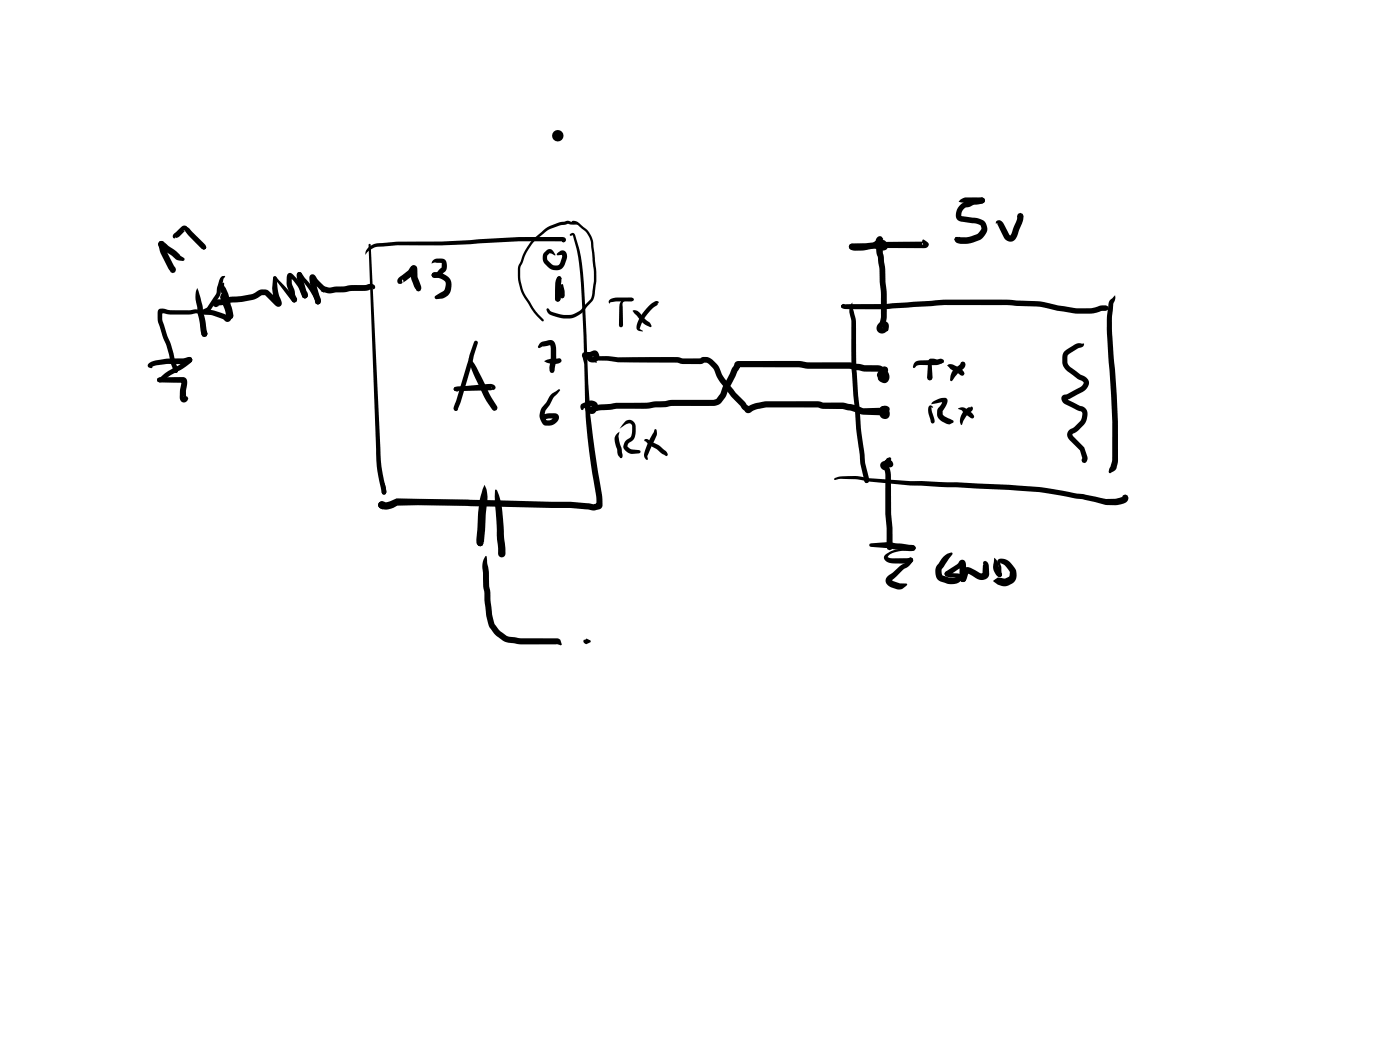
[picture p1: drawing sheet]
<svg xmlns="http://www.w3.org/2000/svg" width="285mm" height="214mm" viewBox="0 0 285 214" stroke-linecap="round" stroke-linejoin="round" font-family="sans-serif">
<g fill="#000">
<path d="M32.4 49.2l.5-.1 .5 .3 .4 1.6 2 3.6v.4l-.2 .4-.4 .2-.4-.2-.5-.8-1.7-3.3-.4-1.6zM32.4 49.2l.5-.1 .4 .1 .2 .5-.2-.3-.3-.2 .5 .2 2.2 1.6 1 1 .8 .6v.4l-.3 .1-1.3-.2-3.1-2.4h.1a.77 .77 0 0 1-.7-.8zM37.2 46.1a1.45 1.45 0 0 1 1.3 .4l3.4 3.4 .1 .4-.1 .4-.4 .1-.4-.1a16.6 16.6 0 0 1-3.5-4zM35.4 47.6l.5-.4a2.91 2.91 0 0 1 1.6-1.3 .51 .51 0 0 1 .5 .2 .51 .51 0 0 1 .1 .5l.6 1-.9-.7h-.5l.4 .1a3.3 3.3 0 0 1-1.8 1.4l-.1-.1-.1 .2a.45 .45 0 0 1-.5-.3 .45 .45 0 0 1 .1-.5zM40.2 58.6a21.4 21.4 0 0 1 1.3 5.3l.7 4.1-.1 .4-.5 .2-.4-.1a6.2 6.2 0 0 1-.6-2.9l-.4-1.8v-1.2a5.8 5.8 0 0 1 0-4zM41.2 49.8h.1l.5 .3 .2 .2-.2 .4-.3 .1-.3-.1-.1-.3 .1 .1zM44.9 57.9l.7-.3 .2 .8a8.6 8.6 0 0 1 1.2 3.8l.5 2a.81 .81 0 0 1-.6 .8l-.4-.2-.2-.4-1-4.1-.5-1.5zM45 56.4l.3-.2h.4l.2 .1-.4 .6-.8 3.4-1.9 2.9-1.1 .6 .2-.3-.1 .4-.4 .1-.3-.1-.1-.4 .1-.3 1.1-.7 1.8-2.6 .2-1.5 .4-1.3zM43.5 61.4l.6-.4 1.1-.1a9.5 9.5 0 0 1 3.9-.6l2.2-.4 .6-.3a2.37 2.37 0 0 1 2.1-.7l.7 .3 2.2 2.1a.52 .52 0 0 0-.7 .5l-.4-1.1a8 8 0 0 1-.2-4.1l.1-.3 .3-.1 .2 .1 .1 .3 .2 2.1 .4 1.6a1.8 1.8 0 0 1 .3 2 .83 .83 0 0 1-1.2-.2l-2.1-2.1-.6 .1-1.1 .7a10.6 10.6 0 0 1-4.9 .8l-2.7 .6-.6 .4-.5-.2-.2-.5zM60.5 55.6l.5-.2 .3 .1 .2 .4-.1 .3 .1-.2 1.2 3.8a.72 .72 0 0 1-.6 1l-.4-.2-1.1-3.3a2.03 2.03 0 0 1-.1-1.7zM63.2 56a1.04 1.04 0 0 1 1.4 .9l1.7 1.6 .2 .4-.2 .5-.4 .1-.4-.1-1.6-1.7-.6-.9a.5 .5 0 0 0 .8-.2l.9 3.5a1.66 1.66 0 0 1 .2 1.7l-.5 .2a.81 .81 0 0 1-.6-.8l-.9-2.9a2.56 2.56 0 0 1 0-2.3zM75.1 50.3l.9-.5 .6-.2 5-.4a290.3 290.3 0 0 0 24.1-.9h8.7a.55 .55 0 0 1 .8 .4 .55 .55 0 0 1-.7 .6l-.2-.3 .2-.3v.4a183 183 0 0 0-18.1 .6 160.1 160.1 0 0 1-15.5 .2l-3.8 .3a4 4 0 0 0-2.4 1.3l-.3 .4 .1-.8z"/>
<path d="M75.1 49.7h.2l.2 .2 2 41.5a44.3 44.3 0 0 0 1.2 8.8l-.2 .4-.3 .1-.4-.1-.1-.5a34.4 34.4 0 0 1-1.1-8.7zM65.5 58.5l.4-.2 1.2 .3 3.3-.3a11.8 11.8 0 0 1 4-.3 1.61 1.61 0 0 1 1.9 .2l.1 .2a.5 .5 0 0 1-.5 .5l-.1-.3-.2 .3-1.1 .3h-2.9l-1.4 .3-2.3 .1a2.8 2.8 0 0 1-1.9-.1l-.5-.1-.2-.5zM81.2 56.6l2-1.6a1.47 1.47 0 0 1 1.1-1l.4 .2 .2 .5-.2 .4-.4 .2 .3-.1-.3 .6a5.9 5.9 0 0 1-2.1 1.6l-.1 .1-.1-.6-.2 .3 .2 .3a.62 .62 0 0 1-1 .1 .62 .62 0 0 1 .1-.9zM83.8 54.2l.5-.2a1.16 1.16 0 0 1 .7 1.6v.9l.7 1.7 .1 .6-.2 .4-.4 .2-.4-.2-.3-.4a5.8 5.8 0 0 1-.8-3.9l.2 .3-.3-.5zM88.2 53l.6-.3 .8-.1a1.23 1.23 0 0 1 1.4 1.7l-.2 .7-.4 .5a1.76 1.76 0 0 1-2.4 .9l-.2-.4a.97 .97 0 0 1 1.1-.6l1-.9 .1-.9-1.5-.2-.7 .3zM88 55.6a3.4 3.4 0 0 1 3.7 1.4 3.5 3.5 0 0 1-.3 2.9l-.3 .4a3 3 0 0 1-2.1 .6l-.4-.1-.1-.5 1.9-1.2 .3-.9v-.6l-.3-.4-.6-.4-1.8-.4-.2-.4zM110.8 51.5l.1-.2a.99 .99 0 0 1 1-.6 .99 .99 0 0 1 .9 .7l.3 .5-.1 .1-1.1-.4-.5 .5 .1 .8 .7 .8a1.14 1.14 0 0 0 1.9-.2l.4-1.6-.9 .1-.3-.2 .8-.7a1.13 1.13 0 0 1 1.2 .4 1.13 1.13 0 0 1 .1 1.2l-.4 1.2a2.07 2.07 0 0 1-3.5 .5l-.3-.4a1.95 1.95 0 0 1-.4-2.5zM113.4 57.4l.8-.5-.2 .6-.3 .2h.2l.2 2.7-.2 .4-.3 .1-.4-.1-.2-.4 .1-.8a4.1 4.1 0 0 1 .3-2.2zM114.1 57.7l.1 1.7-.1 1-.2 .1-.3-.1-.1-1a2.35 2.35 0 0 1 .6-1.7zM113.5 56.4l.3-.2 .4 .2 .1 .3-.2 1.1v3.1l-.1 .4-.4 .1-.4-.1-.2-.4v-3.2l.2-.8zM114.3 57.9l.3 .1 .4 1.5a.95 .95 0 0 1-.6 1.3 .95 .95 0 0 1-.5-1.3zM116.1 47.6l.3-.1a.52 .52 0 0 1 .7 .4 38.4 38.4 0 0 1 1.9 12.7l.8 17.3a178.5 178.5 0 0 0 2.8 23.3 2.98 2.98 0 0 1-.2 2.3l-.4 .2-1.2 .2-4.7-.5-31.1-.5-4.1 .1-.8 .4a2.63 2.63 0 0 1-2.4 .1l.3-.1a.73 .73 0 0 1-.9-.7 .73 .73 0 0 1 1-.6l.7 .1 1.9-.7 35.5 .7 4.6 .5 .9-.2-.3 .3v-1.1a137.5 137.5 0 0 1-2.4-23.7l-.2-9.2a166.3 166.3 0 0 0-1.3-17.6l-.9-3.3-.5 .1-.1-.2z"/>
<path d="M108.7 48.6l2.1-1.8a8 8 0 0 1 3.9-1.7 1.7 1.7 0 0 1 1.6 .1l1 .1 .7 .5-1.8-.1-.6-.1-.7 .2a6.6 6.6 0 0 0-2.9 .8l-2.3 1.8a11.1 11.1 0 0 0-3.5 5.4l-.3 .8v2a8.8 8.8 0 0 0 2 4.8 13.7 13.7 0 0 0 2.8 3.8l-.2 .3-.2-.1a11.8 11.8 0 0 1-2.8-3.7 9.8 9.8 0 0 1-2-7.1v-.4a21.9 21.9 0 0 1 2.5-4.9zM173.1 49.7l.5-.1 2.7-.1 2.4-.2 9.5-.1a.38 .38 0 0 0-.4 .2 .38 .38 0 0 0 .1 .4l-.1-1a1.23 1.23 0 0 1 1.2 .6 .74 .74 0 0 1-.1 .8 .74 .74 0 0 1-.7 .3h-9.5l-2.4 .2-2.7 .1 .3-.2-.5 .2-.4-.1-.2-.5zM173 49.8l.4-.2 .4 .1 .2 .3-.2-.2 .6 .1a11.6 11.6 0 0 0 3.8-.5 1.03 1.03 0 0 1 1.4 .6l-.2 .4-.3 .1-.3-.1 .1 .1-3.2 .5h-1.8a1.18 1.18 0 0 1-1-.6zM178.6 48.3a.71 .71 0 0 1 .8-.2 .71 .71 0 0 1 .5 .6l-.2 .2h-.5l.3 .1-.1 .4-.1-.1 .4 .5 .2 .1-.2 .3v-.5l-1.2 .3 .2-.2v.2l-.2-.4h.3l-.2 .3 .1-.3 .4-.1 .3 .1 .2 .5a.95 .95 0 0 1-1.3 .6 .95 .95 0 0 1-.5-1.3 1.98 1.98 0 0 1 2.6-.1 1.06 1.06 0 0 1-.1 1.6 1.06 1.06 0 0 1-1.5-.3 1.53 1.53 0 0 1-.2-2.3zM194.5 48.4l.7-.1 .2 .2-.3 .4 .1 .1-.4 .2-.3-.2-.1-.3zM195.5 40.7l1-.5h3.4l.5 .3 .1 .3-.1 .4-.5 .2h-3.4l-1.3-.3zM195.4 41.8a2.47 2.47 0 0 1 1.7-.7l.9-.5 1.9-.4 .5 .2 .1 .4a1.75 1.75 0 0 1-1.9 .9h-.4l-.7 .4a1.68 1.68 0 0 0-1.8 1.9l2.2 .3a2.83 2.83 0 0 1 2.9 1.3 2.34 2.34 0 0 1-.9 3l-.4 .3a6.4 6.4 0 0 1-4.7 .6l-.4-.5 .1-.6 .3-.2 .5 .3-.1-.3 1.7 .1 2.1-.7 .8-.9-.1-.7a2.04 2.04 0 0 0-1.9-.6l-1.8-.2a1.38 1.38 0 0 1-1.3-2.1l.2-.6zM202.9 45a.89 .89 0 0 1 1.4 .4l1.2 2.5 .3 .1 1.1-2.9 .4-1.6 .4-.2 .5 .2 .2 .5-.1 .8-.9 2.2a2.46 2.46 0 0 1-1.4 2.2l-.8-.1-.7-.5-1.4-2.8v-.3h-.4zM30.3 74l1.3-.6a20.6 20.6 0 0 1 5.8-.4l1.1-.3 .5 .2 .2 .4-.2 .4-.6 .1h.1a7.1 7.1 0 0 1-3.5 .3l-3 .3-1.2 .3-.1-.4 .4 .4-.1 .2a.59 .59 0 0 1-.7-.1 .59 .59 0 0 1-.1-.7zM32.1 77a2.6 2.6 0 0 1 1.8-.2h3.3a1.05 1.05 0 0 1 .9 1.5l-.2 1.3v1.3l-.3-.1h-.2l.4-.2 .4 .2a.82 .82 0 0 1-.6 1.1 .82 .82 0 0 1-1-.8v-1.5l.3-1.9 .3 .2h-3.3a2.6 2.6 0 0 1-1.8-.2l-.1-.3zM35.4 75l.2-.1 .5 .4v-.1l.1 .3-.1 .3-.3 .1-.4-.1zM32.1 77l.6-.2 1.6-1.3 2.2-1.2 1.8-1.5 .3-.1 .4 .2 .1 .6-.5 .6-1.7 1.2-2.1 1.1-1.7 1.3a.75 .75 0 0 1-1.1-.3z"/>
<path d="M40.5 63.4h.3l.1 .2a.23 .23 0 0 1-.3 .2 .23 .23 0 0 1-.2-.2zM40.4 63.6l.2-.2 .2 .2-.1 .2zM32.3 63.1l.2-.2 .6-.1 .9 .2a12.5 12.5 0 0 0 3.9 .2l2.3-.2a.62 .62 0 0 1 .6 .8h-1a20.2 20.2 0 0 1-6.5 0h-.6l.3-.2 .1 1.7 1 3.1 .7 1.6 .9 3.6 .5 1.4a.61 .61 0 0 1-.4 .9l-.4-.1-.6-1.7-.9-3.8-.7-1.6-.7-2.3a4.6 4.6 0 0 1-.4-2.7zM41.2 67l.3-.2 .3 .1 .4 1-.1 .5-.5 .2-.4-.1-.2-.4zM41.1 63.2l.3-.1 .4 .2-.2-.2a8.3 8.3 0 0 1 4.6 1.1l.3 .3h-.3l-.2 .1-.3-1.6-.8-2.3 .2-.8a.69 .69 0 0 1 1 .7l.7 1.7a3.1 3.1 0 0 1 .2 2.8l-.1 .1a.85 .85 0 0 1-1.4-.2l-.2-.1a8 8 0 0 0-3.9-.9l-.3-.2zM45.2 59.9l.2-.1 .3 .1 .1 .4-.1 .3-.6 .2a.53 .53 0 0 1 .1-.9zM46.4 63.7h.2l.7 .4 .1 .3-.1 .4-.4 .1-.4-.1zM46.5 63.9l.4-.1 .4 .1 .2 .5-.2 .4-.4 .1-.4-.1-.2-.4zM55.7 56.3l.3-.1 .2 .1 3 3.3 1.2 1.1 .1 .3-.2 .4-.4 .2-.3-.1-1.1-1.4a11.3 11.3 0 0 0-2.8-3.3l-.1-.2zM58.7 55.7a.95 .95 0 0 1 1.3 .5l.2 .3a8.8 8.8 0 0 1 2.3 3.3l-.1-.1 .2 .5-.1 .4-.4 .2-.3-.1-.3-.4a8.1 8.1 0 0 0-1.9-3.3l-.7-.6 .5-.1v.3a4.3 4.3 0 0 0 .6 2.7l.1 .7a1.56 1.56 0 0 1 .2 1.5l-.4 .1-.4-.2-.1-.4v.2l-.4-.9-.1-.8a4.9 4.9 0 0 1-.4-3.6zM60.6 55.5l.4-.1 .3 .2 2.8 3.4a4 4 0 0 1 1.2 2.4l-.1 .4-.5 .2-.4-.2-.3-.9-.4-.8a17.8 17.8 0 0 0-2.9-3.8l.1 .1-.3-.5zM92.5 78.9l.7-.2 6.2-.5a1.17 1.17 0 0 1 1.5 .7l-.2 .4-.3 .1-.2-.1-.1-.4 .1 .4-.2 .2-7.2 .1-.3-.1-.1-.3z"/>
<path d="M92.5 79l.5-.1a.58 .58 0 0 1 .3 .7l-.2 .1-.6-.1-.1-.4zM95.4 73l.5 .3a18.2 18.2 0 0 1 2.8 4.9l1.1 2.3 1.5 2.6-.2 .4-.4 .2-.5-.3a30.2 30.2 0 0 1-3.4-6.4l-.8-1.7zM96.7 69.4l.5 .1 .1 .4-3.5 11.9-.5 1.4-.1-.2-.1 .6-.3 .1-.4-.4v-.5l.5-1.2 2.7-9.4zM109.9 69.9l.4-.3 .9-.2a1.27 1.27 0 0 1 1.4 0 1.27 1.27 0 0 1 .6 1.2v.2a12.3 12.3 0 0 1-.4 5l-.4 .2-.4-.2-.1-.9a12.6 12.6 0 0 0 .2-4.2l-.1-.5 .1 .1-1.6 .2-.7 .4-.3-.3zM110.9 73.5a6.5 6.5 0 0 1 2.8-.5l.5 .1a.75 .75 0 0 1-.9 1 3.8 3.8 0 0 1-2.5-.5zM116.5 45h.7a3.1 3.1 0 0 1 1.6 1.2 4.5 4.5 0 0 1 2 4l.6 5.3v1.8l-.4 3a3.7 3.7 0 0 1-1.5 2.2 4.9 4.9 0 0 1-6.4 2l-1.4-.6-.4-.8v-.3h.2l.3 .1 .3 .5a8.3 8.3 0 0 0 4.2 .7l1.7-.8 1.2-1.3a2.76 2.76 0 0 0 1.3-1.6l.4-3.1v-1.8l-.5-5.2a4.6 4.6 0 0 0-2.4-4.1l-.7-.7-.8-.2zM113.4 59.5h.4l.3 1.4-.1 .4-.4 .1-.4-.1-.2-.4zM113.5 56.4l.4-.1a1 1 0 0 1 .4 1.3 6.1 6.1 0 0 0-.2 2.8l-.2 .4-.3 .1-.4-.1-.2-.4 .1-1.7zM112.2 80.3l1.7-1.1 .1 .3-.8 .9a4.2 4.2 0 0 0-1.3 2.1l-.8 1a1.83 1.83 0 0 0 .2 2.2l-.2-.1 1-.1 .6-.5 .2 .2-1.8 .1-.1-.1-.4 .3a.59 .59 0 0 1-.3-.6 .59 .59 0 0 1 .5-.5l1-.3h1.1a1.03 1.03 0 0 1 .9 .9 1.03 1.03 0 0 1-.6 1.1 2.31 2.31 0 0 1-2.7 .3 2.74 2.74 0 0 1-.2-3.5l1-1zM118.7 71.9l.4-.1 .1 .3 .3 .1h-.3l.2-.4 .3-.1 .4 .1 .1 .6v-.1a.85 .85 0 0 1-1 .9 .85 .85 0 0 1-.5-1.3zM119 72.2l1.7-.8a1.15 1.15 0 0 1 1.2 .6 1.15 1.15 0 0 1-.1 1.2 1.35 1.35 0 0 1-2.2 0l-.4-1 .2-.4 .3-.1 .4 .2 .4 .9v-.1h.4l-.1-.4 .4 .1-1.6 .6-.3 1-.2 .1-.1-.1-.3-1zM120.6 72.7l.4-.2h2.6l2.3 .3h12.4a14.7 14.7 0 0 0 4.3 .2l.1-.1a2.21 2.21 0 0 1 2.7 .7l.9 1 .7 1.6 .6 1 2.2 2.8 1.8 1.8 .5 .6 .5 .4 .2 .5a.45 .45 0 0 0-.6-.4l.7-.5a14 14 0 0 1 6.4-.7h7.2l1.2 .3h3.8l2.3 .4 2 .7 3.3-.1a.76 .76 0 0 1 .7 .8 .76 .76 0 0 1-.7 .7l-3.5-.1-2.2-.7-1.9-.4-3.9-.1-1.2-.2h-10.4l-2.6 .6a1.31 1.31 0 0 1-1.6 .3l-.2-.5 .1 .3-.5-.4-.5-.7-1.9-1.9-2.1-2.8-.7-1-.8-1.9-1.4-1.2h-.5h.1l-.8 .3h-3.4l-1.3-.3h-12l-2.3-.4h-2.6l.2-.3 .3 .7h-.4a.69 .69 0 0 1-.5-1.1z"/>
<path d="M124.1 61.1l.4-.3a7.4 7.4 0 0 1 3.3-.2h.8l.3 .1 .1 .3-.1 .2-.3 .2h-3.3l-1 .1-.2 .4-.2-.4zM126.6 61.1l.7-.3 1.4-.2 .2 .1 .1 .3-.1 .2-.3 .1a1.96 1.96 0 0 0-1.5 .1l-.4 .5 .2 4.3-.2 .3-.3 .2-.3-.2-.1-.3 .1-3.7 .1-.7zM128.8 63.3a1.29 1.29 0 0 1 1.8 .8l.9 1a1.67 1.67 0 0 1 1.1 1.5h-.2l-.6-.3-.9-.5zM132.1 62.3l1.4-1a.36 .36 0 0 1 .5 .1 .36 .36 0 0 1-.1 .5 9.8 9.8 0 0 0-3.7 4.9l.7 .7-.9-.2a1.13 1.13 0 0 1-.2-1.6 9.3 9.3 0 0 1 2.3-3.4zM171.3 62.1l1.2-.2a93.6 93.6 0 0 0 13.5-.5l6.1-.4h12.9l6.9 .4 3.6 .8 3.6 .6h.9a10.2 10.2 0 0 0 4.4-.6h.7l.4 .1 .2 .4-.2 .4-.4 .2h-.8a8.2 8.2 0 0 1-4.3 .6l-1.1-.1-3.7-.5-3.5-.8-6.7-.4h-12.8l-6.1 .4a87.3 87.3 0 0 1-13.6 .4l-1.1-.2-.2-.3zM171.3 62.2l.5-.3 .2 .2-.2 .5-.2 .1-.3-.1zM173.5 61.6l.4 2.2a8.8 8.8 0 0 1 .4 4 103.5 103.5 0 0 0 .7 15.4l.3 4 .8 7 .9 3.4-.2 .6-.4 .2-.3-.2-.2-.4-.8-3.5-.8-7-.2-4.1a106.5 106.5 0 0 1-.8-16.4 10.4 10.4 0 0 0-.4-3.6l.2-.9zM178.4 49.3l.3-.1a.66 .66 0 0 1 .8 .5l.7 5.1 .1 2.6 .2 2.5v5l-.3 1.2-.2 .3-.3 .1-.4-.1-.2-.5 .3-1.4v-5l-.3-2v-2.7l-.4-2.4-.6-2.6 .5 .2-.4-.4zM178.8 75.7a1.38 1.38 0 0 1 2 .1 1.38 1.38 0 0 1-.2 2 1.31 1.31 0 0 1-1.8-.6 1.31 1.31 0 0 1 .7-1.8l.6 .3v.4l-.4 .2h.3v.6l-.1-.3 .3 .1-.4 .1v-.4l.2 .1-.4 .1v-.2l-.4 .8-.1 .1-.2-.1-.4-.8zM178.9 65.9a1.14 1.14 0 0 1 1.3-.5 1.14 1.14 0 0 1 .8 1.2l-.2 .8-.3 .1a1 1 0 0 1-.4-1l-.4 .3-.1-.1 .2 .2v-.7l.2 .2-.3 .1-.4-.1-.2-.5 .2-.4 .4-.1 .3 .1a.91 .91 0 0 1 .7 1.3 1.13 1.13 0 0 1-1.6 1 1.13 1.13 0 0 1-.2-1.9zM179.4 75.1l.4-.3-.3 .4 .2-.4 .5-.2 .4 .2 .2 .6-.3 .5-.5 .2-.5-.2-.2-.4zM186.3 73.8l.9-.4 3.6-.1a.88 .88 0 0 1 1.4 .3 1.31 1.31 0 0 1-1.1 .6l-4 .1-.4 .2-.6 .5-.2-.3z"/>
<path d="M189.1 73.2l.3-.2h.8a1.72 1.72 0 0 0 1.6 .1l.3 .2 .1 .3-.1 .2-.3 .2-1.7-.5h-.5l.3 3.4-.2 .4-.4 .2-.4-.2-.1-.4 .2-3.3zM192.8 74.4a1.07 1.07 0 0 1 1.2-.2 3.7 3.7 0 0 1 2.4 1.8l-.2 .4-.3 .1-.3-.1-2.1-1.3zM195.7 73.7l.3-.1a.73 .73 0 0 1 .4 1.2l-1.4 1.3-1 1.3-.3 .2-.3-.2a3 3 0 0 1 .7-2.1l1.4-1.1zM216.7 71.5l1.7-1.1a1.85 1.85 0 0 1 1.8-.5h.4a.59 .59 0 0 1-.5 .9l-.6 .1-1.8 1.1-.3 .3-.1 .5v1.1l.3 .5 2.4 1.9a1.93 1.93 0 0 1 1.7 1.6l-.4 1.2a3.8 3.8 0 0 1-1.8 1.2l-1.8 1-.8 .1 .3-.3 .1 .3 2.5 1.2a1.68 1.68 0 0 1 1.6 1.7l-.2 1.2-.4 .8-1.4 1.5-.9 .5a.29 .29 0 0 0-.2 .2 .29 .29 0 0 0 .2 .3l2.2 2.3 .7 2.3a.96 .96 0 0 1-.6 .9l-.4-.2-.2-.4 .2-.4-.5-1.6-2.1-2.1a1.46 1.46 0 0 1-.4-1.5 1.46 1.46 0 0 1 1.2-1l1.5-1.6 .3-1.4-.3-.4-.8-.2-2.4-1.2a1.14 1.14 0 0 1-.4-1.9l.8-.2 2.6-1.3 .5-.4 .2-.5-.2-.4-1-.4-1.7-1.3a3.1 3.1 0 0 1-1.3-3.8zM226 61.1l1-1a2.14 2.14 0 0 1-.3 1.6v.4a27 27 0 0 0-.2 6.6l.2 3.7a167.9 167.9 0 0 1 .9 21.4l-.4 1.7-1.2 .9-.2-.1-.1-.3 .7-2.1a180.3 180.3 0 0 0-.7-20.1l-.3-5.1a23.3 23.3 0 0 1 .5-7.5zM92.9 82.3l.2-.2 .2 .2-.1 1.1-.4 .3-.3-.1-.1-.3zM98.7 98.7l.4 1.3a15.6 15.6 0 0 1-.2 5.1l-.4 5.4-.1-.2v.3l-.1 .5a.94 .94 0 0 1-1.1-.2 .94 .94 0 0 1-.2-1.1l.1-1.5a29.3 29.3 0 0 1 1.2-8.7zM100.8 99.7h.2l.2 .1 .4 1.1a28.4 28.4 0 0 1 1 8l.3 2.9a1.5 1.5 0 0 1-.4 1.6 .75 .75 0 0 1-1.1-.7l-.6-10zM119.4 82.4l.3-.2 .3 .2 .2 .3-.5 .6-.5-.6zM120.1 83l.4-.3 1.3-.3 3.6-.4h6.3l5.1-.6h8.5l.6-.3a4.5 4.5 0 0 0 1.2-2.3l2.4-4.5a.87 .87 0 0 1 1.1-.8h12l1.9 .3h8.6l2.9 .6h3.1l.6 .3h.7l.4 .6-.2 .5-.4 .2-.5-.2 .4 .2-.8-.1-.5-.2-3-.1-2.8-.5h-6.4a13.3 13.3 0 0 1-4-.3h-12.2l.4-.5-.2 .7-2.3 4.3a5.5 5.5 0 0 1-1.4 2.6l-.6 .5-1 .3h-8.4l-5.2 .5h-6.1l-5 .5 .1-.2-.3 .2-.3-.2-.1-.2zM118.3 82.4l1.5-.8a1.35 1.35 0 0 1 1.8 .6 1.35 1.35 0 0 1-.4 1.7 1.22 1.22 0 0 1-1.6 .1 1.22 1.22 0 0 1-.2-1.6l.3-.2 .3 .2 .3 .4v.4l-.1-.1h.3l-.2 .1 .3-.6 .1 .2-.4-.1-1.2 .5-.1-.1-.3 .3a.51 .51 0 0 1-.5-.6zM120.1 83l.3-.1 .3 .1v.3l.5 .5-.5-.1a.51 .51 0 0 1-.6-.7z"/>
<path d="M125.7 88.2l.4-.3-.1 .5a5.7 5.7 0 0 0 .6 3l.1 1.2a.47 .47 0 0 1 0 .4 .47 .47 0 0 1-.5 .2l-.1-.2a2.08 2.08 0 0 1-.5-1.6 2.67 2.67 0 0 1-.1-3zM127.4 85.7a1.32 1.32 0 0 1 1.4 0 1.32 1.32 0 0 1 .6 1.3v.6a2.46 2.46 0 0 1-1.5 2.7l-.2 .7 .5 .3 .5 .2 1.4 .1 .3 .4-.3 .3-1.4 .1a1.61 1.61 0 0 1-1.7-1.9l.5-.9a1.73 1.73 0 0 0 1.2-2l-.1-1.1a.69 .69 0 0 0-1-.2l-1.5 1zM131.2 89.5l.6-.1 .6 .4a9.1 9.1 0 0 1 3.3 2.2l.1 .1a.47 .47 0 0 1-.2 .8l-.8-.5-1.3-1.1a3.9 3.9 0 0 1-2-1.4l-.3-.1zM133.3 87.4h.2a1.36 1.36 0 0 1 .2 1.2l-1.9 4.2 .1 .6-.1 .2-.5-.4-.2-.8a15 15 0 0 1 2-4.4zM170 97.3l1.1-.3a15.1 15.1 0 0 1 5.6 .3l9.8 .7a538.5 538.5 0 0 1 26.2 1.3l13 2.3a5.9 5.9 0 0 0 2.6-.4h.2l-.1 .1 .2-.4 .5-.2 .5 .2 .1 .4-.2 .8-.8 .4a9.2 9.2 0 0 1-5.8-.3l-2.5-.6-1.3-.1-6.6-1.2a283.5 283.5 0 0 0-21.3-1.2l-5.9-.3-8.7-.8a24 24 0 0 0-5.9-.5l-.8 .2-.1-.2zM176.2 97.2h.5l.2 .7-.1 .3-.4 .2-.3-.2-.1-.3zM179.3 82.9l.4-.2a1.42 1.42 0 0 1 1.3 .9 1.42 1.42 0 0 1-.4 1.6 1.34 1.34 0 0 1-1.6-1.1 1.34 1.34 0 0 1 1.2-1.5 .72 .72 0 0 1 .8 .3 .72 .72 0 0 1-.2 1l-.3 .2v-.4l-.1-.2-.2 .3 .1-.1v.5l-.1-.2-.3 .3-.1-.5-.5-.3-.1-.3zM179.4 94.2l.8-.4a.96 .96 0 0 1 1.3 0 .96 .96 0 0 1 .1 1.2 1.03 1.03 0 0 1-1.2-.4 1.03 1.03 0 0 1 .2-1.3l.5-.2a.49 .49 0 0 1 .4 .4 .49 .49 0 0 1-.2 .4l.1 .2h-.1a.46 .46 0 0 0-.5 .5h.1l-.7 .4v-.4a1.47 1.47 0 0 1 1.2 1.7v8.3l.3 2.9v3.9l-.1 .5-.5 .1-.4-.1-.2-.5v-3.9l-.2-2.8-.1-3.6a21.1 21.1 0 0 0 0-5.1l-.1-.3h.1a.99 .99 0 0 1-.8-1.5zM189.8 81.9l1.8-.8a.86 .86 0 0 1 1.3 .6l-.3 .8-.7 1.2v.7l.5 .4 1.7 .8 .1 .2-.1 .3-.8 .3-1.5-.6a1.91 1.91 0 0 1-1-2.3l1.2-1.9 .4 .3h-.8l-2 .4zM189.2 82.7l.3-.2 .5 .4h-.5l.8 2.8-.1 .4-.3 .1-.3-.1-.1-.2-.4-1.7-.1-.9zM195.1 83.1l.6-.2 .5 .1 1.1 .6a2.07 2.07 0 0 1 1.1 1.2l-.2 .3a1.25 1.25 0 0 1-1.3-.6l-1.1-.9-.7-.3zM196.6 83.4a.82 .82 0 0 1 .9-.5v.1a.32 .32 0 0 1 .4-.1 .32 .32 0 0 1 .2 .4l-.2 .3a5 5 0 0 0-1.9 2.4l-.3 .6a2.47 2.47 0 0 1 .9-3.2z"/>
<path d="M77.9 98.2h.1a2.44 2.44 0 0 1 .5 2.4l-.3 .1-.4-.1a2.48 2.48 0 0 1 0-1.8zM77.2 102.3l.5-.2 .5 .2 .3 .8-.2 .4a.93 .93 0 0 1-1.3-.6zM97.4 110.2l.4-.2-.1 .2h.5a.88 .88 0 0 1-.4 1l-.4-.2-.2-.4zM98.8 113.3l.1-.1 .2 .1 .4 3.1 .1 2.9 .2 .7a33.8 33.8 0 0 0 .9 7.1l1.2 1.4 1.6 1.1 2.5 .4h7.6l.5 .3 .3 .9-.2 .2-.9-.3 .2 .1h-5a20 20 0 0 1-5.1-.4l-.8-.3-1.5-1a6.2 6.2 0 0 1-2.1-4.3l-.4-3v-1.6l-.2-1.3-.1-2.2a5.4 5.4 0 0 1 .5-3.8zM177.1 110.7l3.8-.3 4.3 .5a1.06 1.06 0 0 1 1.2 .7l-.1 .4-.5 .2h-.8l-4.1-.6-3.6-.3-.2-.1-.1-.2zM180.7 117.4l2.7-2.3 .9-.5 .7-.9 .4-.2 .4 .2 .1 .5-.7 .9-1.4 .9-2.3 2.3 .1-.2 1.6 .7h1.3l.2 .2-.1 .3-.9 .6-.4 .1h-.7l-1.1-.4a1.32 1.32 0 0 1-1.1-.9 1.32 1.32 0 0 1 .3-1.3zM180.3 112.9a6.8 6.8 0 0 1 4.3-1.3l1.3-.6 .4 .2 .1 .4-.2 .4a11.5 11.5 0 0 0-4.9 .8l-.6 .7 .9 .2 3.4-.1 .4-.1 .4 .2 .1 .3-.2 .5-1.2 .2a8.6 8.6 0 0 1-3.8-.3l-.4-.2a.78 .78 0 0 1 0-1.3zM192.5 116.4l2.5-1.6a.86 .86 0 0 1 .7-.7 .86 .86 0 0 1 .9 .3l.1 3.5-.2 .4-.4 .2-.4-.1-.3-.6v-3l.3 .2 .4-.1-.6 .7-2.4 1.7-.3 .1-.3-.2-.2-.4zM192 113.4a2.23 2.23 0 0 1 1.9-.8l-.1 .4-1.7 2.4a1.34 1.34 0 0 0-.3 1.7l.9 .3a2.89 2.89 0 0 0 2.1 .1l.3 .1-1.8-.1a1.06 1.06 0 0 1-1-.7l.2-.3 .3-.2 .9 .4h1a1 1 0 0 1 1.2 .9 1 1 0 0 1-.9 1.1l-.4 .2a4.4 4.4 0 0 1-3-.5 2.31 2.31 0 0 1-.8-3.4zM196.4 115.7a1.15 1.15 0 0 1 1.3-.1l1.9 1.1h.5l-.1 .2 .3-2.6a.82 .82 0 0 1 1 .8l.1 1.8a1.63 1.63 0 0 1-2.7 .8l-1.8-1 .3-.3-.6 1.9-.5 .2-.5-.2-.2-.4 .1-.4 .4-.3-.3 .3zM202.4 113.6a2.47 2.47 0 0 1 1 2l.5 1h-.2l.3 .4-.1 .3-.5 .2a2.19 2.19 0 0 1-1.2-2.1zM203.2 113.9a2.21 2.21 0 0 1 2.7 .9 2.84 2.84 0 0 1 .8 3.4l-.6 .6-1.3 .5a2.99 2.99 0 0 1-2.3-.8h-.2a.33 .33 0 0 1 .3-.5 1.56 1.56 0 0 1 1.8-.2l1.1-.4 .1-1 .1 .1-1.1-1.4-1-.4 .1-.2 .3 2.6-.1 .2-.3 .1-.3-.1-.2-.3 .3-.4v-1l-.4-1.2z"/>
<path d="M118.8 130.3l.4-.1 .2-.2 .8 .4 .1 .2-.1 .2-.8 .4-.6-.4z"/>
<circle cx="32.9" cy="49.7" r=".64"/>
<circle cx="41.5" cy="50.3" r=".48"/>
<circle cx="60.9" cy="55.9" r=".5"/>
<circle cx="113.8" cy="56.7" r=".45"/>
<circle cx="179.1" cy="50" r=".52"/>
<circle cx="194.8" cy="48.7" r=".49"/>
<circle cx="199.9" cy="40.8" r=".6"/>
<circle cx="35.8" cy="75.5" r=".45"/>
<circle cx="38.6" cy="73.3" r=".58"/>
<circle cx="45.4" cy="60.3" r=".49"/>
<circle cx="62.1" cy="60.2" r=".58"/>
<circle cx="92.8" cy="79.2" r=".39"/>
<circle cx="119.7" cy="72.2" r=".5"/>
<circle cx="171.6" cy="62.4" r=".35"/>
<circle cx="77.7" cy="102.8" r=".72"/>
<circle cx="97.8" cy="110.6" r=".66"/>
<circle cx="185.9" cy="111.6" r=".57"/>
<circle cx="196.1" cy="117.9" r=".66"/>
<circle cx="203.5" cy="117" r=".47"/>
</g>
<circle cx="113.6" cy="27.6" r="1.17" fill="#000"/>
</svg>
